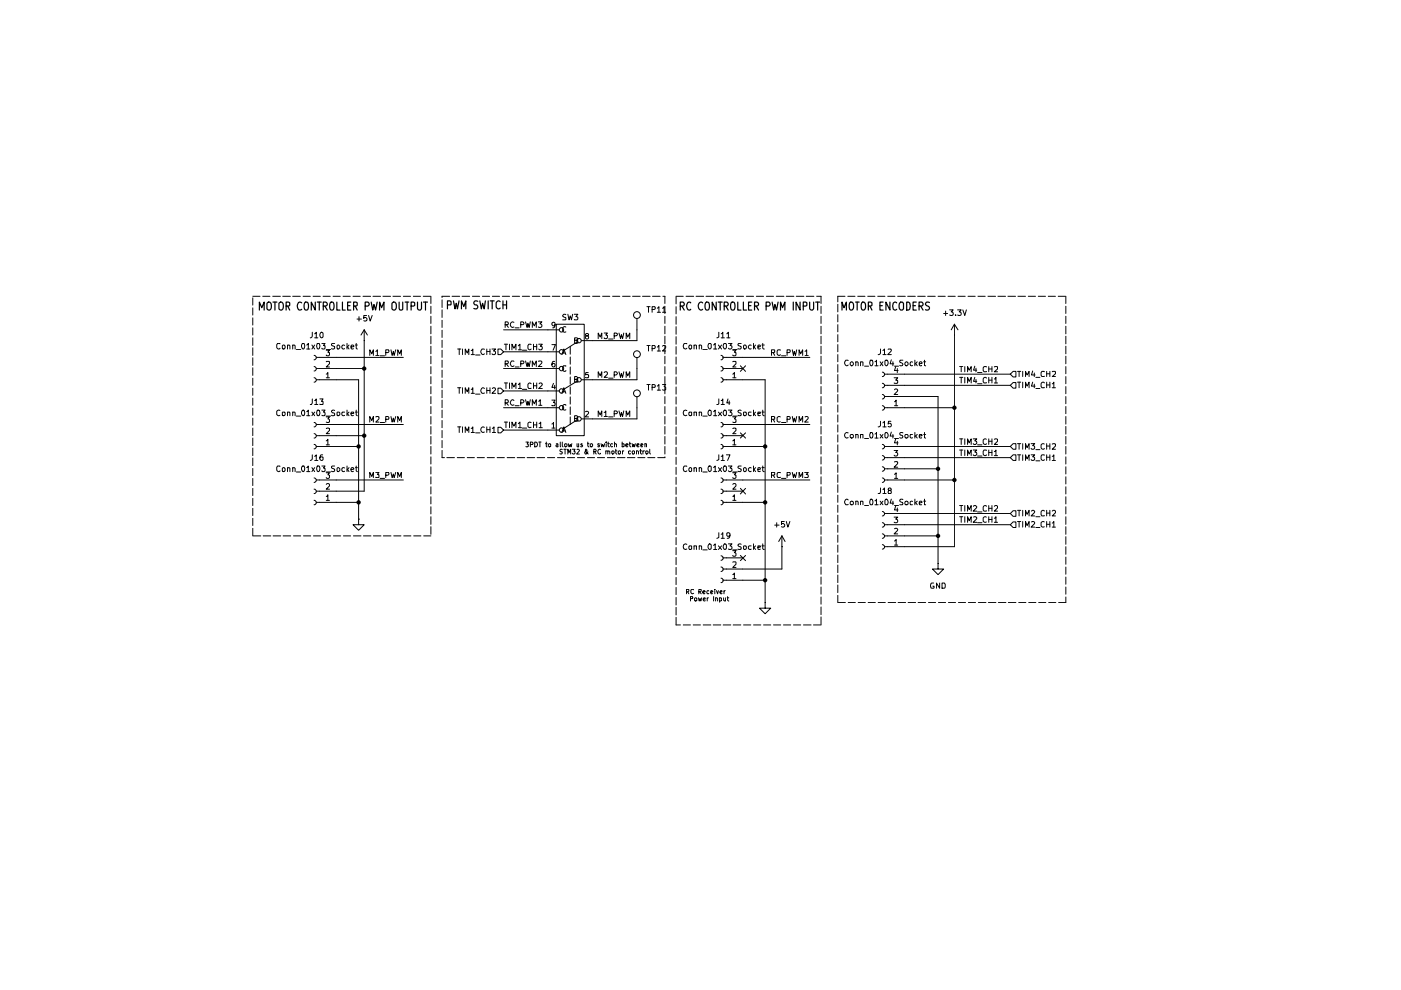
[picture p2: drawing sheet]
<svg xmlns="http://www.w3.org/2000/svg" width="297mm" height="210mm" viewBox="0 0 297 210" stroke-linecap="round" stroke-linejoin="round" font-family="sans-serif">
<path d="M126.8 88.3v-1.2l.5 .9 .3-.9v1.2M128.1 87.5l.3-.4v1.2M128.1 88.3h.7M129 88.4h1M130.2 87.7h.5l.2-.2-.1-.3-.6-.1v1.2M131.2 87.1l.4 1.2 .1-.8 .3 .8 .2-1.2M132.8 88.3v-1.2l.3 .9 .4-.9v1.2" fill="none" stroke="#000" stroke-width=".21"/>
<path d="M105.6 90.6h.6l.6 .6-.6 .6h-.6z" fill="#fff"/>
<g fill="none" stroke="#000" stroke-width=".21">
<path d="M107.1 68.8h.6v-.5l-.6-.1v1.2M107.4 68.8l.4 .6M109 68.3a.55 .55 0 0 0-.8 .5 .55 .55 0 0 0 .8 .5M109.2 69.5h.9M110.4 68.8h.5l.2-.1-.1-.4-.6-.1v1.2M111.4 68.2l.4 1.2 .1-.8 .3 .8 .2-1.2M112.9 69.4v-1.2l.4 .9 .4-.9v1.2M114.1 68.2h.8l-.4 .5 .4 .2-.1 .4h-.7M116.2 78.1h2.3M116.2 74.6h2.3M116.2 69.9h2.3M117 73.1h.8l-.5 1.2"/>
<path d="M117.6 76.6l-.4 .1a.7 .7 0 0 0 .2 1.1l.3-.2-.1-.5-.3-.1-.3 .3M117.7 68.8l-.4 .3-.3-.3 .1-.4 .3-.1 .3 .3-.2 .8-.3 .1M117.9 68.7h6v23.7h-6zM119.1 75.2l.4-1.2 .5 1.2M119.3 74.8h.5M120 77.6h-.5l-.2 .2 .1 .8 .2 .1 .4-.1M120 69.3a.45 .45 0 0 0-.7 .2v.7a.45 .45 0 0 0 .7 .2M120.9 73.5v1.6M120.9 75.7v1.5M120.9 77.8v1.5M120.9 79.9v1.5M121.8 72.1h.5l.2-.3-.2-.2h-.5v1.2h.5l.2-.2v-.3l-.2-.2"/>
<path d="M122.4 72.5l-3 1.9M123.3 72.2h2.3M124.4 71.2l-.3-.2a.35 .35 0 0 1 .4-.3 .35 .35 0 0 1 .3 .3l-.3 .2a.36 .36 0 0 0-.4 .4 .36 .36 0 0 0 .5 .3 .36 .36 0 0 0 .1-.6l-.2-.1M124.7 79h-.5l-.1 .5 .6-.1v.7l-.6-.1M135 67.6v2.3M135 75.8v2.3M97 90.5h.7M97.4 90.5v1.2M98 90.5v1.2M98.6 91.7v-1.2l.5 .9 .3-.9v1.2M99.9 90.8l.3-.3v1.2M99.9 91.7h.7"/>
<path d="M100.8 91.8h1M102.7 90.6a.55 .55 0 0 0-.8 .5 .55 .55 0 0 0 .8 .5M103.2 90.5v1.2M103.2 91.1h.7M103.9 90.5v1.2M104.4 90.8l.3-.3v1.2M104.4 91.7h.7M105.6 90.6h.6l.6 .6-.6 .6h-.6zM116.2 91.2h2.3M116.2 86.4h2.3M116.2 82.9h2.3M117 89.9l.3-.3v1.2"/>
<path d="M117 84.8h.7l-.4 .5h.3l.1 .2-.1 .5-.6-.1M117 90.8h.7M117.3 81.3l-.3 .8h.8M117.6 81.7v.8M119.1 91.7l.4-1.2 .5 1.2M119.1 83.4l.4-1.2 .5 1.2M119.3 91.4h.5M119.3 83.1h.5M120 85.9l-.2-.1-.4 .1-.1 .8a.45 .45 0 0 0 .7 .2M120.9 82v1.6M120.9 84.2v1.5M120.9 86.3v1.6"/>
<path d="M120.9 88.4v1.6M121.8 88.7h.5l.2-.2-.1-.3-.6-.1v1.2h.5l.2-.1v-.4l-.2-.1M121.8 80.4l.6-.1 .1-.2-.2-.3h-.5v1.2h.6l.1-.5-.2-.1M122.4 80.8l-3 1.8M122.4 89l-3 1.9M123.3 88.8h2.3M123.3 80.5h2.3M124.1 87.3l.4-.1 .3 .3-.8 .9h.8M135 84.1v2.3"/>
<circle cx="119" cy="69.9" r=".47"/>
<circle cx="119" cy="78.1" r=".47"/>
<circle cx="119" cy="74.6" r=".47"/>
<circle cx="122.8" cy="72.2" r=".47"/>
<circle cx="135" cy="75.1" r=".72"/>
<circle cx="135" cy="66.8" r=".72"/>
<circle cx="119" cy="86.4" r=".47"/>
<circle cx="119" cy="82.9" r=".47"/>
<circle cx="119" cy="91.2" r=".47"/>
<circle cx="122.8" cy="88.8" r=".47"/>
<circle cx="122.8" cy="80.5" r=".47"/>
<circle cx="135" cy="83.4" r=".72"/>
</g>
<path d="M105.6 82.3h.6l.6 .6-.6 .6h-.6z" fill="#fff"/>
<g fill="none" stroke="#000" stroke-width=".21">
<path d="M97 82.2h.7M97.4 82.2v1.2M98 82.2v1.2M98.6 83.4v-1.2l.5 .9 .3-.9v1.2M99.9 82.5h.2l.1-.3v1.2M99.9 83.4h.7M100.8 83.6h1M102.7 82.4l-.3-.2a.67 .67 0 0 0-.5 .5 .67 .67 0 0 0 .3 .7l.5-.1M103.2 82.2v1.2M103.2 82.8h.7M103.9 82.2v1.2M104.4 82.4l.4-.2 .3 .3-.8 .9h.8"/>
<path d="M105.6 82.3h.6l.6 .6-.6 .6h-.6z"/>
</g>
<path d="M105.6 74h.6l.6 .6-.6 .6h-.6z" fill="#fff"/>
<g fill="none" stroke="#000" stroke-width=".21">
<path d="M97 74h.7M97.4 74v1.2M98 74v1.2M98.6 75.2v-1.2l.5 .8 .3-.8v1.2M99.9 74.3l.3-.3v1.2M99.9 75.2h.7M100.8 75.3h1M102.7 74.1l-.5-.1a.67 .67 0 0 0-.3 .7 .67 .67 0 0 0 .5 .5l.3-.2M103.2 74v1.2M103.2 74.5h.7M103.9 74v1.2M104.3 74h.8l-.5 .4 .4 .1v.6l-.5 .1-.2-.2"/>
<path d="M105.6 74h.6l.6 .6-.6 .6h-.6zM106.9 73h.7M107.1 77.1l.6-.1v-.5h-.6v1.2M107.3 73v1.2M107.4 77.1l.4 .6M108 73v1.2M108.5 74.2v-1.2l.5 .8 .4-.8v1.2M109 76.6l-.5-.1a.67 .67 0 0 0-.3 .7 .67 .67 0 0 0 .5 .5l.3-.1M109.2 77.8h.9M109.9 73.3l.3-.3v1.2M109.9 74.2h.7M110.4 77.1l.6-.1 .1-.3-.2-.2h-.5v1.2"/>
<path d="M110.7 74.3h1M111.4 76.5l.4 1.2 .1-.8 .3 .8 .2-1.2M112.6 73.1l-.5-.1-.2 .2 .1 .8 .3 .2 .3-.2M112.9 77.7v-1.2l.4 .9 .4-.9v1.2M113.1 73v1.2M113.1 73.5h.7M113.8 73v1.2M114.2 73h.8l-.4 .4 .3 .1v.6l-.5 .1-.2-.2M114.2 76.6l.5-.1 .2 .4-.8 .8h.8M126.8 71.8v-1.2l.5 .9 .3-.9v1.2M128.1 70.6h.7l-.4 .4 .4 .1v.5l-.2 .2h-.3l-.2-.2M128.1 79l.2-.2h.3l.2 .2v.3l-.7 .7h.7"/>
<path d="M129 71.9h1M130.2 71.2l.6-.1 .1-.3-.7-.2v1.2M130.2 79.5h.4l.3-.4-.3-.3h-.4v1.2M131.2 70.6l.4 1.2 .1-.8 .3 .8 .2-1.2M131.2 78.8l.4 1.2 .1-.8 .3 .8 .2-1.2M132.8 71.8v-1.2l.3 .9 .4-.9v1.2M106.9 89.5h.7M106.9 81.2h.7M107.1 85.4l.6-.1v-.5h-.6v1.1M107.3 81.2v1.2M107.3 89.5v1.2M107.4 85.4l.4 .5"/>
<path d="M108 81.2v1.2M108 89.5v1.2M108.5 90.7v-1.2l.5 .8 .4-.8v1.2M108.5 82.4v-1.2l.5 .8 .4-.8v1.2M109 84.9l-.4-.1-.4 .5 .3 .6h.5M109.2 86h.9M109.9 89.8l.3-.3v1.2M109.9 81.5l.3-.3v1.2M109.9 90.7h.7M109.9 82.4h.7M110.4 85.4h.4l.3-.2-.3-.4h-.4v1.1M110.7 90.8h1"/>
<path d="M110.7 82.5h1M111.4 84.8l.4 1.1 .1-.8 .3 .8 .2-1.1M112.6 89.6l-.3-.1-.4 .2v.7l.4 .3 .3-.1M112.6 81.4l-.3-.2-.4 .3v.6l.2 .3 .5-.1M112.9 85.9v-1.1l.4 .8 .4-.8v1.1M113.1 81.2v1.2M113.1 89.5v1.2M113.1 90.1h.7M113.1 81.8h.7M113.8 81.2v1.2M113.8 89.5v1.2M114.2 85.1l.4-.3v1.1"/>
<path d="M114.2 85.9h.7M114.3 89.8l.3-.3v1.2M114.3 81.4l.4-.2 .3 .3-.8 .9h.8M114.3 90.7h.7M126.8 80v-1.2l.5 .9 .3-.9v1.2M129 80.2h1M132.8 80v-1.2l.3 .9 .4-.9v1.2M203.5 109.6h.6M203.5 107.2h.6M203.8 107.2v1.2M203.8 109.6v1.1M204.6 107.2v1.2"/>
<path d="M204.6 109.6v1.1M205.1 110.7v-1.1l.4 .8 .4-.8v1.1M205.1 108.4v-1.2l.4 .8 .4-.8v1.2M206.4 109.6h.4l.3 .3-.8 .8h.8M206.4 107.4l.4-.2 .3 .3-.8 .9h.8M207.3 110.8h.9M207.3 108.5h.9M209.1 109.6a.45 .45 0 0 0-.7 .2v.7a.45 .45 0 0 0 .7 .2M209.1 107.4l-.3-.2-.4 .3v.6l.2 .3 .5-.1M209.6 107.2v1.2M209.6 109.6v1.1M209.6 110.2h.7"/>
<path d="M209.6 107.8h.7M210.3 107.2v1.2M210.3 109.6v1.1M210.8 109.9l.4-.3v1.1M210.8 107.4l.2-.2h.3l.2 .2v.3l-.7 .7h.7M210.8 110.7h.7"/>
</g>
<path d="M214.8 110.7h.6v1.1h-.6l-.6-.5z" fill="#fff"/>
<g fill="none" stroke="#000" stroke-width=".21">
<path d="M203.5 93h.6M203.5 95.4h.6M203.8 93v1.2M203.8 95.4v1.2M204.6 93v1.2M204.6 95.4v1.2M205.1 94.2v-1.2l.4 .9 .4-.9v1.2M205.1 96.6v-1.2l.4 .9 .4-.9v1.2M206.3 93h.8l-.4 .5 .3 .1 .1 .4-.3 .2h-.3l-.2-.1M206.3 95.4h.8l-.4 .4 .3 .1 .1 .5-.3 .2h-.3l-.2-.2M207.3 94.3h.9M207.3 96.7h.9"/>
<path d="M209.1 93.1a.45 .45 0 0 0-.7 .2l.1 .8 .3 .1 .3-.1M209.1 95.5l-.5-.1-.2 .3 .1 .7 .3 .2 .3-.2M209.6 93v1.2M209.6 95.4v1.2M209.6 93.6h.7M209.6 95.9h.7M210.3 93v1.2M210.3 95.4v1.2M210.8 93.1h.7v.5l-.7 .6h.7M210.8 95.8l.4-.4v1.2M210.8 96.6h.7M187.1 108.5a.47 .47 0 0 1 .4 .4 .47 .47 0 0 1-.4 .5"/>
<path d="M187.1 110.8a.47 .47 0 0 1 .4 .5 .47 .47 0 0 1-.4 .5M187.1 113.2a.47 .47 0 0 1 .4 .5 .47 .47 0 0 1-.4 .4M187.1 115.5a.47 .47 0 0 1 .4 .5 .47 .47 0 0 1-.4 .4M187.5 108.9h4.3M187.5 111.3h4.3M187.5 113.6h4.3M187.5 115.9h4.3M189.6 109.6h.7l-.4 .5 .4 .2-.1 .4h-.6M189.7 114.7l.3-.3v1.2M189.7 112.1l.4-.1 .2 .4-.7 .8h.7M189.7 115.6h.6M189.9 107.3l-.2 .8h.7"/>
<path d="M190.2 107.7v.8M198.9 119.5v1.1h1.2l-1.2 1.2-1.2-1.2h1.2M198.9 119.5h.1M214.8 110.7h.6v1.1h-.6l-.6-.5zM215.7 110.6h.7M216.1 110.6v1.2M216.8 110.6v1.2M217.4 111.8v-1.2l.4 .8 .4-.8v1.2M218.7 110.7l.4-.1 .3 .3-.8 .9h.8M219.6 111.8h.9M221.4 110.7a.45 .45 0 0 0-.7 .1v.7a.45 .45 0 0 0 .7 .2M221.9 110.6v1.2"/>
<path d="M221.9 111.2h.7M222.6 110.6v1.2M223.1 110.9l.3-.3v1.2M223.1 111.8h.7"/>
</g>
<path d="M214.8 81.1h.6v1.2h-.6l-.6-.6z" fill="#fff"/>
<g fill="none" stroke="#000" stroke-width=".21">
<path d="M214.2 81.7l.6-.6h.6v1.2h-.6zM215.7 81h.7M216.1 81v1.2M216.8 81v1.2M217.4 82.2v-1.2l.4 .9 .4-.9v1.2M218.9 81l-.2 .9h.8M219.3 81.4v.8M219.6 82.4h.9M221.4 81.2l-.3-.2-.4 .4v.6l.2 .2 .5-.1M221.9 81v1.2M221.9 81.6h.7M222.6 81v1.2"/>
<path d="M223.1 81.4h.2l.1-.4v1.2M223.1 82.2h.7"/>
</g>
<path d="M214.8 108.3h.6v1.2h-.6l-.6-.6z" fill="#fff"/>
<path d="M214.8 108.3h.6v1.2h-.6l-.6-.6zM215.7 108.2h.7M216.1 108.2v1.2M216.8 108.2v1.2M217.4 109.4v-1.2l.4 .9 .4-.9v1.2M218.7 108.4l.4-.2 .3 .3-.8 .9h.8M219.6 109.6h.9M221.4 108.4l-.3-.2-.4 .3v.6l.2 .3 .5-.1M221.9 108.2v1.2M221.9 108.8h.7M222.6 108.2v1.2M223.1 108.4l.2-.2h.3l.2 .2v.3l-.7 .7h.7" fill="none" stroke="#000" stroke-width=".21"/>
<path d="M214.8 78.7h.6v1.2h-.6l-.6-.6z" fill="#fff"/>
<g fill="none" stroke="#000" stroke-width=".21">
<path d="M214.8 78.7h.6v1.2h-.6l-.6-.6zM215.7 78.7h.7M216.1 78.7v1.1M216.8 78.7v1.1M217.4 79.8v-1.1l.4 .8 .4-.8v1.1M218.9 78.7l-.2 .8h.8M219.3 79.1v.7M221.4 78.8l-.5-.1-.2 .3v.6l.2 .2h.5M221.9 78.7v1.1M221.9 79.2h.7M222.6 78.7v1.1M223.1 78.8h.7v.4l-.7 .6h.7"/>
<path d="M219.6 80h.9"/>
</g>
<path d="M214.8 96.4h.6v1.2h-.6l-.6-.6z" fill="#fff"/>
<g fill="none" stroke="#000" stroke-width=".21">
<path d="M214.8 96.4h.6v1.2h-.6l-.6-.6zM215.7 96.4h.7M216.1 96.4v1.2M216.8 96.4v1.2M217.4 97.6v-1.2l.4 .9 .4-.9v1.2M218.6 96.4h.8l-.5 .5 .5 .2-.1 .4-.5 .1-.2-.1M219.6 97.7h.9M221.4 96.5l-.5-.1-.2 .3 .1 .8 .3 .1 .3-.1M221.9 96.4v1.2M221.9 96.9h.7M222.6 96.4v1.2M223.1 96.8l.3-.4v1.2"/>
<path d="M223.1 97.6h.7"/>
</g>
<path d="M214.8 94.1h.6v1.1h-.6l-.6-.5z" fill="#fff"/>
<g fill="none" stroke="#000" stroke-width=".21">
<path d="M53.6 62.8h1.5M53.6 63.2v1.5M53.6 65.3v1.5M53.6 67.4v1.5M53.6 69.5v1.5M53.6 71.6v1.6M53.6 73.7v1.7M53.6 75.9v1.6M53.6 78v1.6M55.7 62.8h1.5M57.8 62.8h1.6M59.4 72.9l-.6-.1-.1 .3 .1 .7 .2 .2 .4-.2"/>
<path d="M59.9 73.3l.1-.1h.4v.7l-.4 .1-.1-.2zM59.9 62.8h1.7M61 73.3l.1-.1 .4 .1v.7M61 73.2v.8M62.1 73.3l.1-.1 .4 .1v.7M62.1 62.8h1.6M62.1 73.2v.8M62.8 74.1h1M64.1 72.8a.59 .59 0 0 1 .5 .4 .59 .59 0 0 1-.1 .6l-.2 .2a.71 .71 0 0 1-.2-1.2zM64.3 62.8h1.5M65 73.2l.4-.4v1.2M65 74h.7"/>
<path d="M66.1 73.2l.6 .8M66.2 70.4v.9l-.4 .3M66.4 62.8h1.5M66.6 75.3a.47 .47 0 0 1 .5 .5 .47 .47 0 0 1-.5 .5M66.6 77.7a.47 .47 0 0 1 .5 .5 .47 .47 0 0 1-.5 .5M66.7 70.8l.4-.4v1.2M66.7 73.2l-.6 .8M66.7 71.6h.7M67.1 75.8h18.4M67.1 78.1h10.1M67.2 72.9l.1-.1a.59 .59 0 0 1 .6 .4 .59 .59 0 0 1-.2 .6l-.1 .2-.4-.2zM68 70.5l.2-.1 .3 .3v.7l-.3 .2a.7 .7 0 0 1-.2-1.1z"/>
<path d="M68.2 72.8h.7l-.3 .4 .3 .1v.5l-.2 .2h-.3l-.2-.2M68.5 62.8h1.5M69.2 79.3l.3-.3v1.1M69.2 76.7h.6v.4l-.6 .7h.6M69.2 74.3h.6l-.3 .4 .3 .1v.5l-.1 .1h-.4l-.1-.1M69.2 74.1h.9M70.6 62.8h1.5M71 72.8h-.6l-.1 .2 .1 .3 .6 .2v.3l-.2 .2-.5-.1M71.6 73.2l.5 .2v.3l-.3 .3-.3-.2v-.5zM72.7 62.8h1.6M73.1 73.2h-.4l-.2 .2 .1 .5h.5M73.6 72.8v1.2"/>
<path d="M73.7 73.5l.3 .5M74 73.2l-.4 .5M74.4 73.6l.6-.1-.2-.3-.4 .1v.5l.2 .2 .3-.1M74.8 62.8h1.6M75.4 73.2h.4M75.5 72.8v1l.3 .2M75.7 67.6h.9M76.1 67.1v1M77 62.8h1.6M77.2 72.2h.1M77.2 69.9l-.7 1.1M77.2 69.9v34.2h-10.1"/>
<path d="M77.2 69.9l.7 1.1M77.7 66.9h-.6v.6l.5-.2 .2 .3-.1 .4h-.6M78.1 66.9l.4 1.2 .4-1.2M78.4 75.4v-1.2l.4 .8 .4-.8v1.2M79.1 62.8h1.6M79.7 74.5l.3-.3v1.2M79.7 75.4h.6M80.6 75.4h.9M81.2 62.8h1.6M81.8 74.8l.6-.1v-.5h-.6v1.2M82.9 74.2l.2 1.2 .3-.9 .2 .9 .3-1.2M83.3 62.8h1.6"/>
<path d="M84.3 75.4v-1.2l.5 .8 .3-.8v1.2M85.5 62.8h1.5M87.6 62.8h1.6M89.7 62.8h1.6M91.4 62.8v1.5M91.4 64.9v1.6M91.4 67.1v1.5M91.4 69.2v1.6M91.4 71.3v1.6M91.4 73.4v1.6M91.4 75.5v1.6M91.4 77.7v1.5"/>
<path d="M91.4 79.8v1.6M93.7 63.6v1.6M93.7 65.7v1.6M93.7 67.9v1.5M93.7 70v1.5M93.7 72.1v1.6M93.7 74.3v1.5M93.7 76.4v1.5M93.7 78.5v1.5M95.3 62.8h-1.6v.3M95.8 62.8h1.7M98 62.8h1.6"/>
<path d="M100.2 62.8h1.5M102.3 62.8h1.5M104.4 62.8h1.5M106.5 62.8h1.5M106.8 78.1h9.4M106.8 74.6h9.4M106.8 69.9h9.4M108.6 62.8h1.6M110.7 62.8h1.6M112.9 62.8h1.6M115 62.8h1.6M117.1 62.8h1.6"/>
<path d="M119.2 62.8h1.6M120 66.7l-.5-.1-.2 .3 .1 .2 .6 .3v.3l-.7 .1M120.4 66.6l.2 1.2 .3-.8 .3 .8 .2-1.2M121.4 62.8h1.5M121.8 66.6h.7l-.4 .5 .4 .2v.3l-.2 .2-.5-.1M123.5 62.8h1.6M125.6 62.8h1.6M127.8 62.8h1.5M129.9 62.8h1.5M132 62.8h1.6M134.1 62.8h1.6M135 78.1v2.4h-9.4"/>
<path d="M135 69.9v2.3h-9.4M136.2 62.8h1.6M137.2 65h.6M137.2 73.2h.6M137.5 65v1.2M137.5 73.2v1.2M138.3 65.6l.6-.1v-.5h-.6v1.2M138.3 73.9l.6-.1v-.5l-.6-.1v1.2M138.3 62.8h1.7M139.4 65.4l.3-.4v1.2M139.4 73.6l.3-.4v1.2M139.4 66.2h.6"/>
<path d="M139.4 74.4h.6M140.5 65.4l.3-.4v1.2M140.5 73.4l.1-.2h.4l.1 .2v.3l-.6 .7h.6M140.5 66.2h.6M140.5 62.8h.5v1.5M141 64.9v1.6M141 67.1v1.5M141 69.2v1.6M141 71.3v1.6M141 73.4v1.6M141 75.5v1.6M141 77.7v1.5"/>
<path d="M141 79.8v1.6M143.3 62.8h1.6M143.3 62.9v1.5M143.3 65v1.5M143.3 67.1v1.6M143.3 69.3v1.6M143.3 71.4v1.6M143.3 73.5v1.6M143.3 75.7v1.5M143.3 77.8v1.5M143.3 79.9v1.5M145.5 62.8h1.6"/>
<path d="M145.6 72.9l-.5-.1a.67 .67 0 0 0-.2 .7 .67 .67 0 0 0 .5 .5l.2-.2M146.1 73.2h.4l.1 .1v.5l-.1 .2-.5-.3zM147.2 73.3l.1-.1h.4v.8M147.2 73.2v.8M147.6 62.8h1.6M148.3 73.3l.1-.1 .4 .1v.7M148.3 73.2v.8M149 74.1h.9M149.7 62.8h1.6M150.3 72.8h.3l.2 .2v.7l-.3 .3a.71 .71 0 0 1-.2-1.2zM151.3 73.2l.3-.4v1.2M151.3 74h.7"/>
<path d="M151.8 62.8h1.6M152.3 73.2l.7 .8M152.4 70.4v1.1l-.4 .1M152.9 75.3a.47 .47 0 0 1 .4 .5 .47 .47 0 0 1-.4 .5M152.9 77.7a.47 .47 0 0 1 .4 .5 .47 .47 0 0 1-.4 .5M152.9 70.8l.3-.4v1.2M152.9 71.6h.7M153 73.2l-.7 .8M153.2 75.8h18.5M153.2 78.1h4.3M153.5 72.8h.3l.2 .2v.7l-.2 .3a.71 .71 0 0 1-.3-1.2zM154 62.8h1.5"/>
<path d="M154.1 70.8l.3-.4v1.2M154.1 71.6h.7M154.4 72.8h.8l-.4 .4 .3 .1 .1 .4-.3 .3h-.3l-.2-.2M155.4 79.3l.3-.3v1.1M155.4 76.7h.6v.4l-.6 .7h.6M155.4 74.3h.6l-.3 .4 .3 .1v.5l-.1 .1h-.4l-.1-.1M155.4 74.1h.9M156.1 62.8h1.5M157 77.6l1.1 1.1M157.1 72.8h-.5l-.1 .2 .1 .3 .5 .2v.3l-.1 .2-.5-.1M157.6 73.3l.2-.1h.4v.7l-.4 .1-.2-.2zM158.1 77.6l-1.1 1.1"/>
<path d="M158.2 62.8h1.6M159.3 73.2h-.4l-.2 .2v.3l.2 .3 .4-.1M159.8 72.8v1.2M159.9 73.5l.3 .5M160.2 73.2l-.4 .5M160.4 62.8h1.5M160.7 73.6l.5-.1v-.3h-.5v.7h.5M161.5 73.2h.6M161.7 72.8v1l.4 .2M162.5 62.8h1.5M163.6 74.8l.7-.1v-.4l-.7-.1v1.2M163.9 74.8l.4 .6"/>
<path d="M164.6 62.8h1.6M165.4 74.3l-.5-.1-.1 .2v.8l.3 .2 .3-.2M165.7 75.4h.9M166.7 62.8h1.6M166.9 74.8l.6-.1v-.5h-.6v1.2M168 74.2l.2 1.2 .2-.9 .3 .9 .2-1.2M168.8 62.8h1.6M169.4 75.4v-1.2l.4 .8 .4-.8v1.2M170.7 74.5l.3-.3v1.2M170.7 75.4h.7M170.9 62.8h1.7M173.1 62.8h1v1.5"/>
<path d="M174.1 64.9v1.6M174.1 67.1v1.5M174.1 69.2v1.6M174.1 71.3v1.6M174.1 73.4v1.6M174.1 75.5v1.6M174.1 77.7v1.5M174.1 79.8v1.6M177.6 64.5v1.6M177.6 66.7v1.5M177.6 68.8v1.6M177.6 71v1.5"/>
<path d="M177.6 73.1v1.5M177.6 75.2v1.5M177.6 77.3v1.6M177.6 79.4v1.6M179.2 62.8h-1.6v1.2M179.7 62.8h1.6M179.8 76.5l-.5-.1a.67 .67 0 0 0-.2 .6 .67 .67 0 0 0 .5 .6l.2-.2M180.3 77l.4-.3 .2 .3v.3l-.4 .3-.2-.3zM181.4 76.9l.2-.2 .3 .2v.7M181.4 76.7v.9M181.9 62.8h1.5M182.5 76.9l.1-.2 .4 .1v.8"/>
<path d="M182.5 76.7v.9M183.3 77.6h.8M184 62.8h1.5M184.5 76.5l.1-.1a.59 .59 0 0 1 .5 .3 .59 .59 0 0 1-.1 .7l-.2 .2-.3-.2zM185.5 76.7l.3-.3v1.2M185.5 77.6h.7M186.1 62.8h1.5M186.6 76.7l.6 .9M186.7 74v.8l-.2 .3-.3 .1M187.1 78.9a.47 .47 0 0 1 .4 .5 .47 .47 0 0 1-.4 .4M187.2 74.3l.3-.3v1.2M187.2 76.7l-.6 .9"/>
<path d="M187.2 75.2h.7M187.5 79.3h26.7M187.6 76.5l.2-.1a.6 .6 0 0 1 .6 .4 .6 .6 0 0 1-.3 .7l-.2 .1-.3-.3zM188.2 62.8h1.5M188.3 74.1l.6-.1 .1 .3-.8 .9h.8M189 76.3l-.3 .8h.8M189.3 76.7v.9M189.7 77.6h.8M189.9 77.7l-.2 .9h.7M190.2 78.1v.9M190.3 62.8h1.6M191.4 76.4h-.6v.5l.5 .1 .1 .3-.2 .3-.4-.1"/>
<path d="M191.9 77l.4-.3 .2 .3v.3l-.4 .3-.2-.3zM192.4 62.8h1.7M193.5 76.8l-.3-.1-.2 .3v.5h.5M194 76.4v1.2M194.1 77l.4 .6M194.5 76.7l-.5 .5M194.6 62.8h1.6M194.9 77.1l.6-.1-.2-.3-.4 .2v.5l.2 .2 .3-.1M195.8 76.7h.5M196 76.4v1.1l.3 .1M196.7 62.8h1.6M198.9 62.8h1.5"/>
<path d="M200.1 66.5h.8M200.5 66v.9M201 62.8h1.5M201.3 65.7h.8l-.4 .4 .4 .3-.1 .4h-.7M202.4 71h.1M202.4 68.7l-.7 1.2M202.4 68.7v47.2h-10.6M202.4 68.7l.7 1.2M202.6 66.8v.1M203 65.7h.8l-.4 .4 .3 .1v.6h-.7M203.1 62.8h1.5M203.5 77.7h.6"/>
<path d="M203.8 77.7v1.1M204.1 65.7l.5 1.2 .3-1.2M204.6 77.7v1.1M205.1 78.8v-1.1l.4 .8 .4-.8v1.1M205.2 62.8h1.6M206.7 77.6l-.3 .9h.7M206.9 78.1v.7M207.3 79h.9M207.3 62.8h1.6M209.1 77.8l-.5-.1-.2 .3v.6l.2 .2 .5-.1M209.5 62.8h1.6M209.6 77.7v1.1"/>
<path d="M209.6 78.2h.7M210.3 77.7v1.1M210.8 77.8h.7v.4l-.7 .6h.7M211.6 62.8h1.6M213.7 62.8h1.6M215.8 62.8h1.6M218 62.8h1.5M220.1 62.8h1.6M222.2 62.8h1.6M224.4 62.8h1.5M226 62.8v1.5M226 64.9v1.6"/>
<path d="M226 67.1v1.5M226 69.2v1.6M226 71.3v1.6M226 73.4v1.6M226 75.5v1.6M226 77.7v1.5M226 79.8v1.6M53.6 80.2v1.5M53.6 82.3v1.5M53.6 84.4v1.5M53.6 86.5v1.6M53.6 88.6v1.6"/>
<path d="M53.6 90.8v1.6M53.6 92.9v1.6M53.6 95v1.6M53.6 97.1v1.6M53.6 99.3v1.5M59.4 98.9l-.6-.1-.1 .3 .1 .7 .2 .2 .4-.2M59.4 87a.45 .45 0 0 0-.7 .2v.7a.45 .45 0 0 0 .7 .2M59.9 99.3l.1-.2 .4 .1v.7l-.4 .1-.1-.2zM59.9 87.5l.5-.1v.7h-.5zM61 99.3l.1-.2 .4 .2v.7M61 87.5l.4-.1 .1 .7M61 87.4v.7"/>
<path d="M61 99.1v.9M62.1 99.3l.1-.2 .4 .2v.7M62.1 87.5l.4-.1 .1 .7M62.1 87.4v.7M62.1 99.1v.9M62.8 88.2h1M64.1 98.8a.59 .59 0 0 1 .5 .4 .59 .59 0 0 1-.1 .6l-.2 .2a.71 .71 0 0 1-.2-1.2zM64.1 87h.2a.71 .71 0 0 1 0 1.1 .7 .7 0 0 1-.2-1.1zM65 99.1l.4-.3v1.2M65 87.3l.4-.3v1.1M65 100h.7M65 88.1h.7"/>
<path d="M66.1 99.1l.6 .9M66.1 87.4l.6 .7M66.2 96.4v.9l-.4 .3M66.2 84.6v.8l-.2 .4h-.2M66.6 80.1a.47 .47 0 0 1 .5 .5 .47 .47 0 0 1-.5 .4M66.6 89.6a.47 .47 0 0 1 .5 .4 .47 .47 0 0 1-.5 .5M66.6 91.9a.47 .47 0 0 1 .5 .5 .47 .47 0 0 1-.5 .5M66.6 94.2a.47 .47 0 0 1 .5 .5 .47 .47 0 0 1-.5 .5M66.7 96.8l.4-.4v1.2M66.7 84.9l.4-.3v1.2M66.7 99.1l-.6 .9M66.7 87.4l-.6 .7"/>
<path d="M66.7 97.6h.7M66.7 85.8h.7M67.1 94.7h8.9M67.1 80.5h8.9v29.6M67.1 90h18.4M67.1 92.4h10.1M67.2 98.9l.1-.1a.59 .59 0 0 1 .6 .4 .59 .59 0 0 1-.2 .6l-.1 .2-.4-.2zM67.2 87h.4a.78 .78 0 0 1 0 1.1h-.4zM67.8 84.6h.7l-.3 .5 .3 .1v.5h-.7M68.2 98.8h.7l-.3 .4 .3 .1v.5l-.2 .2h-.3l-.2-.2M68.2 87h.7l-.3 .4 .3 .1v.6h-.7M68.4 96.4l-.4 .1a.82 .82 0 0 0 .1 1.1l.4-.1v-.6h-.4l-.3 .2"/>
<path d="M69.2 93.5l.3-.4v1.2M69.2 90.8h.6v.5l-.6 .6h.6M69.2 88.4h.6l-.3 .4 .3 .2v.5h-.6M69.2 80.1h.6M69.2 94.3h.6M69.2 88.2h.9M71 98.8h-.6l-.1 .2 .1 .3 .6 .2v.3l-.2 .2-.5-.1M71 87h-.5l-.2 .2 .2 .3 .5 .2v.4h-.7M71.5 99.3l.3-.2 .3 .3v.3l-.3 .3-.3-.2zM71.5 87.5l.4-.1 .2 .1-.1 .6h-.5zM73.1 99.2l-.4-.1-.2 .3 .1 .5h.5M73.1 87.4h-.5l-.1 .5a.36 .36 0 0 0 .6 .2"/>
<path d="M73.6 87v1.1M73.6 98.8v1.2M73.7 99.5l.3 .5M73.7 87.7l.3 .4M74 99.1l-.4 .6M74 87.4l-.4 .4M74.4 99.6l.6-.1-.2-.4-.4 .2v.5l.2 .2 .3-.1M74.4 87.7l.6-.1-.1-.2h-.4l-.1 .1v.5l.2 .1h.3M75.4 99.1h.4M75.4 87.4h.4M75.5 98.8v1l.3 .2M75.5 87v1l.3 .1"/>
<path d="M78.4 89.5v-1.2l.4 .9 .4-.9v1.2M79.7 88.4h.6v.4l-.6 .7h.6M80.6 89.6h.9M81.8 88.9h.6v-.5l-.6-.1v1.2M82.9 88.3l.2 1.2 .3-.9 .2 .9 .3-1.2M84.3 89.5v-1.2l.5 .9 .3-.9v1.2M91.4 82v1.5M91.4 84.1v1.5M91.4 86.2v1.5M91.4 88.3v1.6M91.4 90.4v1.6M91.4 92.5v1.6"/>
<path d="M91.4 94.7v1.6M91.4 96.9v1.5M91.4 99v1.5M93.7 95.5v1.5h.5M93.7 80.6v1.6M93.7 82.7v1.6M93.7 84.8v1.6M93.7 87v1.6M93.7 89.2v1.5M93.7 91.3v1.5M93.7 93.4v1.5M94.7 97h1.7"/>
<path d="M96.9 97h1.6M99.1 97h1.5M101.2 97h1.5M103.3 97h1.5M105.4 97h1.5M106.8 86.4h9.4M106.8 91.2h9.4M106.8 82.9h9.4M107.5 97h1.6M109.6 97h1.7M111.5 93.7h.5l-.2 .4 .2 .1v.5h-.5M111.8 97h1.6"/>
<path d="M112.4 94.2h.5v-.4l-.5-.1v1M113.4 93.7a.52 .52 0 0 1 .6 .5 .52 .52 0 0 1-.6 .5zM113.9 97h1.6M114.2 93.7h.5M114.5 93.7v1M115.7 94.1h.3M115.8 93.7v1h.2M116.1 97h1.5M116.2 94.2l.3-.1h.3v.6h-.5zM117.9 94.1h.4v.6M118.2 97h1.5M118.3 94.3l-.4 .2 .1 .2h.3"/>
<path d="M118.8 93.7l.1 1M119.2 93.7v.9l.2 .1M119.2 95.3l-.3-.1-.2 .3 .2 .3h.3v.3l-.2 .2-.3-.1M119.5 95.2h.6M119.7 94.1h.3l.2 .1-.1 .5h-.4zM119.8 95.2v1.1M120.3 97h1.5M120.4 96.3v-1.1l.2 .7 .4-.7v1.1M120.5 94.1l.1 .6 .3-.5 .2 .5 .1-.6M121.3 95.2h.6l-.2 .5 .2 .1v.3l-.1 .2-.5-.2M122.3 94.1v.6h.4M122.3 95.3l.4-.1 .2 .4-.6 .7h.6"/>
<path d="M122.4 97h1.6M122.7 94.1v.6M123.4 94.1h-.1l-.2 .1 .4 .4-.1 .1h-.3M124.5 94.1h.4M124.5 97h1.6M124.6 93.7v.9l.3 .1M124.6 95.8l-.3 .5-.3-.3v-.2l.5-.3-.2-.3-.2 .1v.4l.6 .6M125.9 95.8h.4l.1-.3-.2-.3h-.3v1.1M126.1 95.8l.3 .5M126.7 97h1.5M127.1 94.1h-.4l.1 .3h.3l-.1 .3h-.3M127.3 95.3a.45 .45 0 0 0-.6 .5 .45 .45 0 0 0 .6 .4v-.1"/>
<path d="M127.4 94.1l.2 .6 .2-.5 .2 .5 .2-.6M128.4 95.7h.5v.6M128.4 95.6v.7M128.5 93.7v.1M128.5 94.1v.6M128.8 97h1.6M128.9 95.8l.1-.2 .3 .2v.5M128.9 94.1h.3M128.9 93.7v.9l.3 .1M129.7 95.7l.3-.1 .2 .2-.1 .4-.2 .1-.2-.2zM129.9 94.1h-.3l-.1 .1v.5h.4M130.3 94.1h.3l.1 .1v.5"/>
<path d="M130.3 93.7v1M130.5 95.6h.3M130.6 95.2v.9l.2 .2M130.9 97h1.6M131.1 95.8l.1-.2 .4 .1v.4l-.2 .2-.3-.1zM131.9 94.1h.4v.6h-.4M131.9 93.7v1M132 95.6v.7M132.2 95.6l-.2 .2M132.7 94.4l.5-.1-.2-.2-.3 .1v.4l.1 .1h.3M133 97h1.6M133.4 94.1h.4"/>
<path d="M133.5 93.7v.9l.3 .1M133.7 95.7h-.4v.4l.1 .2 .3-.1M134 94.1l.2 .6 .2-.5 .1 .5 .2-.6M134 95.8l.2-.2 .3 .1v.4l-.1 .2-.3-.1zM135 95.7l.2-.1 .2 .2v.5M135 95.6v.7M135 94.4l.5-.1-.1-.2h-.4v.6h.5M135 86.4v2.4h-9.4M135.2 97h1.5M135.6 95.6h.5M135.8 95.2v.9l.3 .2M135.9 94.4l.4-.1-.2-.2h-.2v.6h.3"/>
<path d="M136.3 95.6v.7M136.7 95.6l-.4 .2M136.7 94.1h.4v.6M136.7 94.1v.6M136.9 95.7l.3-.1 .2 .2-.1 .4-.2 .1-.2-.2zM137.2 81.5h.6M137.3 97h1.6M137.5 81.5v1.2M137.8 95.2v.9l.1 .2M138.3 82.1h.6v-.5l-.6-.1v1.2M139.4 81.9l.3-.4v1.2M139.4 82.7h.6"/>
<path d="M140.5 81.5h.6l-.3 .5 .3 .1v.5h-.6M141 96.9v.1h-1.6M141 82v1.5M141 84.1v1.5M141 86.2v1.5M141 88.3v1.6M141 90.4v1.6M141 92.5v1.6M141 94.7v1.6M143.3 82v1.6M143.3 84.2v1.5M143.3 86.3v1.6"/>
<path d="M143.3 88.4v1.6M143.3 90.5v1.6M143.3 92.6v1.6M143.3 94.8v1.6M143.3 96.9v1.6M143.3 99.1v1.5M145.6 98.9l-.5-.1a.67 .67 0 0 0-.2 .7 .67 .67 0 0 0 .5 .5l.2-.2M145.6 87h-.2a.6 .6 0 0 0-.5 .5 .6 .6 0 0 0 .5 .6h.2M146.1 99.2l.4-.1 .1 .2v.5l-.1 .2-.5-.3zM146.1 87.4l.5 .1v.6h-.5zM147.2 99.3l.1-.2 .4 .1v.8M147.2 87.5l.5-.1v.7"/>
<path d="M147.2 87.4v.7M147.2 99.1v.9M148.3 99.3l.1-.2 .4 .2v.7M148.3 87.5l.4-.1 .1 .7M148.3 87.4v.7M148.3 99.1v.9M149 88.2h.9M150.3 98.8h.3l.2 .2v.7l-.3 .3a.71 .71 0 0 1-.2-1.2zM150.3 87h.2l.3 .2v.7l-.3 .2a.7 .7 0 0 1-.2-1.1zM151.3 99.1l.3-.3v1.2M151.3 87.3l.3-.3v1.1M151.3 100h.7"/>
<path d="M151.3 88.1h.7M152.3 99.1l.7 .9M152.3 87.4l.7 .7M152.4 96.4v1.1l-.4 .1M152.4 84.6v1l-.4 .2M152.9 89.6a.47 .47 0 0 1 .4 .4 .47 .47 0 0 1-.4 .5M152.9 91.9a.47 .47 0 0 1 .4 .5 .47 .47 0 0 1-.4 .5M152.9 94.2a.47 .47 0 0 1 .4 .5 .47 .47 0 0 1-.4 .5M152.9 80.1a.47 .47 0 0 1 .4 .5 .47 .47 0 0 1-.4 .4M152.9 96.8l.3-.4v1.2M152.9 84.9h.2l.1-.3v1.2M152.9 97.6h.7"/>
<path d="M152.9 85.8h.7M153 99.1l-.7 .9M153 87.4l-.7 .7M153.2 94.7h9M153.2 80.5h9v47.3M153.2 90h18.5M153.2 92.4h4.3M153.5 98.8h.3l.2 .2v.7l-.2 .3a.71 .71 0 0 1-.3-1.2zM153.5 87h.3l.2 .2v.7l-.3 .2a.7 .7 0 0 1-.2-1.1zM154 96.4h.8l-.5 1.2M154.3 84.6l-.2 .8h.7M154.4 98.8h.8l-.4 .4 .3 .1 .1 .4-.3 .3h-.3l-.2-.2"/>
<path d="M154.4 87h.8l-.4 .4 .4 .2-.1 .5h-.7M154.6 85v.8M155.4 93.5l.3-.4v1.2M155.4 90.8h.6v.5l-.6 .6h.6M155.4 88.4h.6l-.3 .4 .3 .2v.5h-.6M155.4 80.1h.6M155.4 94.3h.6M155.4 88.2h.9M157 91.8l1.1 1.1M157.1 98.8h-.5l-.1 .2 .1 .3 .5 .2v.3l-.1 .2-.5-.1M157.1 87h-.4l-.2 .2 .2 .3 .4 .2v.4h-.6M157.6 99.3l.2-.2 .4 .1v.7l-.4 .1-.2-.2z"/>
<path d="M157.7 87.4h.5v.1v.4l-.2 .2h-.4zM158.1 91.8l-1.1 1.1M159.3 99.2l-.4-.1-.2 .3v.3l.2 .3 .4-.1M159.3 87.4h-.5l-.1 .1v.6h.6M159.8 87v1.1M159.8 98.8v1.2M159.9 99.5l.3 .5M159.9 87.7l.3 .4M160.2 99.1l-.4 .6M160.2 87.4l-.4 .4M160.7 99.6l.5-.1v-.3h-.5v.7h.5M160.7 87.7l.5-.1v-.2h-.5v.7h.5"/>
<path d="M161.5 99.1h.6M161.5 87.4h.6M161.7 98.8v1l.4 .2M161.7 87v1l.4 .1M163.6 88.9h.6l.1-.5-.7-.1v1.2M163.9 88.9l.4 .6M165.4 88.4a.45 .45 0 0 0-.6 .2v.6a.45 .45 0 0 0 .6 .2M165.7 89.6h.9M166.9 88.9h.6v-.5l-.6-.1v1.2M168 88.3l.2 1.2 .2-.9 .3 .9 .2-1.2M169.4 89.5v-1.2l.4 .9 .4-.9v1.2M170.7 88.4l.4-.1 .3 .3-.8 .9h.8"/>
<path d="M174.1 82v1.5M174.1 84.1v1.5M174.1 86.2v1.5M174.1 88.3v1.6M174.1 90.4v1.6M174.1 92.5v1.6M174.1 94.7v1.6M174.1 96.9v1.5M174.1 99v1.5M177.6 81.5v1.6M177.6 83.7v1.6M177.6 85.9v1.5"/>
<path d="M177.6 88v1.5M177.6 90.1v1.5M177.6 92.2v1.5M177.6 94.3v1.5M177.6 96.4v1.6M177.6 98.6v1.6M179.8 91.8a.55 .55 0 0 0-.7 .5 .55 .55 0 0 0 .7 .5M180.3 92.3l.1-.2h.4l.1 .2-.1 .5h-.5zM181.4 92.2l.5-.1v.8M181.4 92.1v.8M182.5 92.2l.5-.1v.8M182.5 92.1v.8"/>
<path d="M183.3 93h.8M184.5 91.8l.3-.1a.78 .78 0 0 1 0 1.2l-.3-.1zM185.5 92l.3-.3v1.2M185.5 92.9h.7M186.6 92.1l.6 .8M186.7 89.3v.9l-.2 .2-.3 .1M187.1 94.2a.47 .47 0 0 1 .4 .5 .47 .47 0 0 1-.4 .5M187.1 96.6a.47 .47 0 0 1 .4 .5 .47 .47 0 0 1-.4 .4M187.1 99a.47 .47 0 0 1 .4 .4 .47 .47 0 0 1-.4 .5M187.1 81.3a.47 .47 0 0 1 .4 .4 .47 .47 0 0 1-.4 .5M187.1 83.6a.47 .47 0 0 1 .4 .5 .47 .47 0 0 1-.4 .5M187.1 86a.47 .47 0 0 1 .4 .5 .47 .47 0 0 1-.4 .5"/>
<path d="M187.2 89.7l.3-.4v1.2M187.2 92.1l-.6 .8M187.2 90.5h.7M187.5 94.7h26.7M187.5 97h26.7M187.5 99.4h11.4M187.5 81.7h26.7M187.5 84.1h11.4v35.4M187.5 86.4h14.9M187.7 91.8l.3-.1a.64 .64 0 0 1 .3 .6 .64 .64 0 0 1-.4 .6l-.3-.3zM188.9 89.3h-.5l-.1 .6 .2-.2 .4 .1v.6h-.6M189 91.6l-.3 .9h.8"/>
<path d="M189.3 92.1v.8M189.6 95.5h.7l-.4 .4 .4 .3-.1 .4-.5 .1-.1-.2M189.6 80.1h.7l-.4 .5h.3l.1 .2-.1 .5-.6-.1M189.7 98l.5-.1 .1 .3-.7 .9h.7M189.7 85.2l.3-.4v1.2M189.7 82.6l.4-.1 .2 .3-.7 .9h.7M189.7 86h.6M189.7 93h.8M189.9 93l-.2 .9h.7M190.2 93.6v.7M191.4 91.8h-.6v.4l.5 .2 .1 .2-.2 .3-.4-.1M191.9 92.3l.1-.2h.4l.1 .2-.1 .5h-.5z"/>
<path d="M193.5 92.1h-.5v.2v.5h.5M194 91.7v1.2M194.1 92.5l.4 .4M194.5 92.1l-.5 .4M194.9 92.5l.6-.1-.1-.3h-.4l-.1 .2v.4l.2 .2 .3-.1M195.8 92.1h.5M196 91.7v1.1l.3 .1M203.5 80h.6M203.8 80v1.2M204.6 80v1.2M205.1 81.2v-1.2l.4 .9 .4-.9v1.2M206.7 80l-.3 .9h.7"/>
<path d="M206.9 80.4v.8M207.3 81.4h.9M209.1 80.2l-.3-.2-.4 .3v.6l.2 .3 .5-.1M209.6 80v1.2M209.6 80.6h.7M210.3 80v1.2M210.8 80.3h.2l.2-.3v1.2M210.8 81.2h.7M214.8 94.1h.6v1.1h-.6l-.6-.5zM215.7 94.1h.7M216.1 94.1v1.1M216.8 94.1v1.1"/>
<path d="M217.4 95.2v-1.1l.4 .8 .4-.8v1.1M218.6 94.1h.8l-.5 .4 .5 .2-.1 .5h-.5l-.2-.1M219.6 95.3h.9M221.4 94.1a.45 .45 0 0 0-.7 .2l.1 .8 .3 .1 .3-.1M221.9 94.1v1.1M221.9 94.6h.7M222.6 94.1v1.1M223.1 94.1h.7v.5l-.7 .6h.7M226 82v1.5M226 84.1v1.5M226 86.2v1.5M226 88.3v1.6"/>
<path d="M226 90.4v1.6M226 92.5v1.6M226 94.7v1.6M226 96.9v1.5M226 99v1.5M53.6 101.4v1.6M53.6 103.5v1.6M53.6 105.7v1.5M53.6 107.8v1.5M53.6 109.9v1.5M53.6 112v1.6M53.7 113.6h1.6"/>
<path d="M55.8 113.6h1.6M57.9 113.6h1.6M60 113.6h1.6M62.2 113.6h1.6M62.8 100.1h1M64.3 113.6h1.6M66.5 113.6h1.5M66.6 101.3a.47 .47 0 0 1 .5 .5 .47 .47 0 0 1-.5 .5M66.6 103.7a.47 .47 0 0 1 .5 .5 .47 .47 0 0 1-.5 .5M66.6 106.1a.47 .47 0 0 1 .5 .5 .47 .47 0 0 1-.5 .4M67.1 101.8h18.4M67.1 106.5h8.9"/>
<path d="M68.6 113.6h1.5M69.2 105.2h.1l.2-.3v1.2M69.2 102.7l.1-.2h.4l.1 .2v.3l-.6 .7h.6M69.2 100.2h.6l-.3 .5 .3 .1v.5l-.1 .1h-.4l-.1-.1M69.2 106.1h.6M69.2 100.1h.9M70.7 113.6h1.5M72.8 113.6h1.5M74.9 113.6h1.6M76 110.1v1.2h1.2l-1.2 1.1-1.2-1.1h1.2M76 110.1h.1M77 113.6h1.7"/>
<path d="M78.4 101.3v-1.1l.4 .8 .4-.8v1.1M79.2 113.6h1.6M79.7 100.2h.6l-.3 .4 .3 .1v.5h-.6M80.6 101.4h.9M81.3 113.6h1.6M81.8 100.8l.6-.1v-.5h-.6v1.1M82.9 100.2l.2 1.1 .3-.8 .2 .8 .3-1.1M83.5 113.6h1.5M84.3 101.3v-1.1l.5 .8 .3-.8v1.1M85.6 113.6h1.5M87.7 113.6h1.5M89.8 113.6h1.6"/>
<path d="M91.4 101.1v1.5M91.4 103.2v1.5M91.4 105.3v1.5M91.4 107.4v1.6M91.4 109.6v1.6M91.4 111.7v1.6M143.3 101.2v1.5M143.3 103.3v1.5M143.3 105.4v1.5M143.3 107.5v1.6M143.3 109.6v1.7M143.3 111.8v1.6"/>
<path d="M143.3 114v1.5M143.3 116.1v1.5M143.3 118.2v1.5M145.6 115.4l-.2-.1a.6 .6 0 0 0-.5 .6 .6 .6 0 0 0 .5 .6l.2-.1M146.1 115.7l.5 .1v.6h-.5zM147.2 115.8l.5-.1v.8M147.2 115.7v.8M148.3 115.8l.4-.1 .1 .8M148.3 115.7v.8M149 100.1h.9M149 116.6h.9M150.3 115.4l.2-.1 .3 .3v.6l-.3 .3a.7 .7 0 0 1-.2-1.1z"/>
<path d="M151.3 115.7l.3-.4v1.2M151.3 116.5h.7M152.3 115.7l.7 .8M152.4 112.9v1.1l-.4 .1M152.9 117.8a.47 .47 0 0 1 .4 .5 .47 .47 0 0 1-.4 .5M152.9 101.3a.47 .47 0 0 1 .4 .5 .47 .47 0 0 1-.4 .5M152.9 103.7a.47 .47 0 0 1 .4 .5 .47 .47 0 0 1-.4 .5M152.9 106.1a.47 .47 0 0 1 .4 .5 .47 .47 0 0 1-.4 .4M152.9 113.3l.3-.4v1.2M152.9 114.1h.7M153 115.7l-.7 .8M153.2 101.8h18.5"/>
<path d="M153.2 104.1h4.3M153.2 106.5h9M153.2 118.3h4.3M153.5 115.4l.3-.1 .2 .3v.6l-.3 .3a.7 .7 0 0 1-.2-1.1zM154.4 115.3h.8l-.4 .4 .4 .3-.1 .4h-.7M154.8 113.5l-.3 .2-.4-.2v-.5l.4-.1a.73 .73 0 0 1-.1 1.2h-.2M155.4 119.2h.6v.4l-.6 .7h.6M155.4 116.8h.6l-.3 .4 .3 .1v.5l-.1 .1h-.4l-.1-.1M155.4 105.2h.1l.2-.3v1.2M155.4 102.7l.1-.2h.4l.1 .2v.3l-.6 .7h.6M155.4 100.2h.6l-.3 .5 .3 .1v.5l-.1 .1h-.4l-.1-.1M155.4 106.1h.6"/>
<path d="M155.4 100.1h.9M155.4 116.6h.9M157 103.5l1.1 1.2M157 117.8l1.1 1.1M157.1 115.4l-.4-.1-.2 .3 .2 .3 .4 .2v.3h-.6M157.7 115.7h.5v.2v.3l-.2 .3-.4-.1zM158.1 103.5l-1.1 1.2M158.1 117.8l-1.1 1.1M159.3 115.7h-.5l-.1 .2v.5h.6M159.8 115.3v1.2M159.9 116.1l.3 .4M160.2 115.7l-.4 .5"/>
<path d="M160.7 116.1l.5-.1v-.3h-.5v.7h.5M161.5 115.7h.6M161.7 115.3v1l.4 .2M163.6 100.8l.7-.1v-.5h-.7v1.1M163.9 100.8l.4 .5M164.3 111.3h.9M164.7 110.8v1M165.4 100.2h-.5l-.1 .2v.6l.1 .3 .5-.1M165.7 101.4h.9M165.8 115.9h.1M165.8 113.6v7h-12.6M165.8 113.6l-.7 1.2"/>
<path d="M165.8 113.6l.7 1.2M166.3 110.6h-.6v.6l.4-.2 .3 .3-.1 .4h-.6M166.7 110.6l.3 1.2 .5-1.2M166.9 100.8l.6-.1v-.5h-.6v1.1M168 100.2l.2 1.1 .2-.8 .3 .8 .2-1.1M169.4 101.3v-1.1l.4 .8 .4-.8v1.1M170.6 100.2h.8l-.5 .4 .4 .1v.6l-.7-.1M174.1 101.1v1.5M174.1 103.2v1.5M174.1 105.3v1.5M174.1 107.4v1.6M174.1 109.6v1.6"/>
<path d="M174.1 111.7v1.6M174.1 113.8v1.6M174.1 115.9v1.6M174.1 118.1v1.5M177.6 100.7v1.6M177.6 102.8v1.6M177.6 105v1.5M177.6 107.1v1.5M177.6 109.2v1.5M177.6 111.3v1.6M177.6 113.5v1.5M177.6 115.6v1.5"/>
<path d="M177.6 117.7v1.6M177.6 119.8v1.6M179.8 106l-.2-.2a.67 .67 0 0 0-.5 .5 .67 .67 0 0 0 .2 .7l.5-.1M180.3 106.3h.5l.1 .5-.1 .2h-.4l-.1-.2zM181.4 106.3h.4l.1 .1v.6M181.4 106.3v.7M182.5 106.3h.5v.7M182.5 106.3v.7M183.3 107.2h.8M184.7 105.8a.75 .75 0 0 1 .2 1.2h-.3l-.2-.4 .1-.6zM185.5 106.2h.2l.1-.4v1.2M185.5 107h.7"/>
<path d="M186.6 106.3l.6 .7M186.7 103.5v.8l-.2 .3h-.3M187.1 101.3a.47 .47 0 0 1 .4 .5 .47 .47 0 0 1-.4 .5M187.2 103.8l.3-.3v1.1M187.2 106.3l-.6 .7M187.2 104.6h.7M187.5 101.8h14.9M187.9 105.8a.71 .71 0 0 1 .2 1.2h-.3l-.2-.2v-.7zM188.6 104h-.2a.31 .31 0 0 1 .1-.5 .31 .31 0 0 1 .4 .1v.4l-.5 .1v.5h.5l.1-.4-.3-.2M189 105.8l-.3 .9h.8M189.3 106.3v.7M189.7 100.6l.3-.4v1.2"/>
<path d="M189.7 101.4h.6M189.7 107.2h.8M191.4 105.9h-.6v.4l.5 .2 .1 .3-.1 .2h-.5M191.8 113.6h7.1M191.8 108.9h22.4M191.8 111.3h22.4M191.9 106.3h.5l.1 .5-.1 .2h-.4l-.1-.2zM193.5 106.3h-.3l-.2 .2v.5h.5M194 105.8v1.2M194.1 106.6l.4 .4M194.5 106.3l-.5 .4M194.9 106.7l.6-.2-.2-.2-.4 .1v.4l.1 .2h.4"/>
<path d="M195.8 106.3h.5M196 105.8v1.2h.3M226 101.1v1.5M226 103.2v1.5M226 105.3v1.5M226 107.4v1.6M226 109.6v1.6M226 111.7v1.6M226 113.8v1.6M226 115.9v1.6M226 118.1v1.5M143.3 130.9v1.6h1"/>
<path d="M143.3 120.3v1.5M143.3 122.4v1.6M143.3 124.5v1.6M143.3 126.7v1.6M143.3 128.8v1.6M144.9 132.5h1.5M145.5 125.5h.4l.1-.4-.5-.1v.9M145.8 125.5l.2 .4M146.4 126.9h.4v-.4h-.4v.9M147 132.5h1.5M147.1 125.1l-.5-.1-.1 .1v.5l.2 .3 .4-.1M147.4 126.7l.3 .1v.5l-.1 .1-.4-.1v-.4z"/>
<path d="M148.1 126.7l.2 .7 .1-.5 .2 .5 .2-.7M148.2 125.5h.3l.2-.2-.1-.3h-.4v.9M148.3 125.5l.4 .4M149 125.6l.5-.1-.1-.3-.4 .2v.3l.2 .2 .2-.1M149.1 127.1l.4-.1-.1-.3-.3 .2v.4l.2 .1 .2-.1M149.1 132.5h1.6M149.9 126.7v.7M150.2 126.7l-.3 .2M150.3 125.3l-.3-.1-.1 .3 .1 .4 .3-.1M150.7 125.6l.4-.1-.1-.3-.3 .1v.5h.3M151.2 132.5h1.6M151.3 126.5v.9"/>
<path d="M151.6 125v.1M151.6 125.2v.7M151.7 126.8l.3-.1 .1 .2v.5M151.7 126.7v.7M151.9 125.2l.2 .7 .2-.7M152.6 126.8h.4v.5h-.4M152.6 126.7v1M152.7 125.6l.4-.1-.1-.3-.3 .2v.3l.1 .2 .3-.1M152.9 120.2a.47 .47 0 0 1 .4 .5 .47 .47 0 0 1-.4 .5M152.9 122.6a.47 .47 0 0 1 .4 .5 .47 .47 0 0 1-.4 .4M153.2 123h9M153.3 132.5h1.6"/>
<path d="M153.4 126.7v.6l.2 .1 .2-.1M153.5 125.2v.7M153.8 125.2l-.3 .3M153.8 126.7v.7M154.2 126.7h.3M154.3 126.5v.8l.2 .1M155.4 121.8l.3-.3v1.2M155.4 122.7h.6M155.4 132.5h1.7M157.6 132.5h1.6M159.8 132.5h1.5M161.9 132.5h1.5"/>
<path d="M162.2 127.8v1.1h1.2l-1.2 1.2-1.2-1.2h1.2M162.2 127.8h.1M164 132.5h1.5M166.1 132.5h1.5M168.2 132.5h1.6M170.3 132.5h1.7M172.5 132.5h1.6M174.1 120.2v1.6M174.1 122.3v1.6M174.1 124.5v1.5M174.1 126.6v1.5M174.1 128.7v1.6"/>
<path d="M174.1 130.8v1.6M177.6 121.9v1.6M177.6 124v1.6M177.6 126.2v1.6M177.7 127.8h1.5M179.8 127.8h1.6M181.9 127.8h1.6M184.1 127.8h1.5M186.2 127.8h1.5M188.3 127.8h1.6M190.4 127.8h1.6M192.5 127.8h1.6"/>
<path d="M194.6 127.8h1.7M196.8 127.8h1.6M198 123.6h-.5l-.1 .2v.8l.6 .1v-.4h-.2M199 127.8h1.5M199.2 123.6v1.1l-.7-1.1v1.1M199.7 123.6h.5l.2 .3v.6l-.2 .2h-.5zM201.1 127.8h1.5M203.2 127.8h1.5M205.3 127.8h1.5M207.4 127.8h1.6M209.5 127.8h1.7M211.7 127.8h1.6"/>
<path d="M213.8 127.8h1.6M216 127.8h1.5M218.1 127.8h1.5M220.2 127.8h1.5M222.3 127.8h1.6M226 120.2v1.6M226 122.3v1.6M226 124.5v1.5M226 126.6v1.2h-1.5"/>
<circle cx="125.4" cy="94.4" r=".32"/>
</g>
<g fill="none" stroke="#000" stroke-width=".25">
<path d="M55 65.7v-1.6l.5 1.1 .5-1.1v1.6M56.6 64.3l.6-.2a1.16 1.16 0 0 1 0 1.6l-.6-.2zM57.9 64.1h.8M58.3 64.1v1.6M59.1 64.3l.6-.2a1.16 1.16 0 0 1 0 1.6l-.6-.2zM60.7 64.9h.5l.2-.2-.1-.6h-.6v1.6M61 64.9l.4 .8M64 64.2l-.4-.1a.89 .89 0 0 0-.6 .8 .89 .89 0 0 0 .6 .8l.4-.1M64.6 64.1h.5a1.16 1.16 0 0 1 0 1.6h-.3a1.28 1.28 0 0 1-.2-1.6zM66.8 64.1v1.6l-.8-1.6v1.6M67.3 64.1h.8M67.7 64.1v1.6"/>
<path d="M68.5 64.9h.5l.4-.3-.2-.5h-.7v1.6M68.9 64.9l.5 .8M70.1 64.1h.4a1.16 1.16 0 0 1 0 1.6h-.3a1.28 1.28 0 0 1-.1-1.6zM71.4 64.1v1.6h.7M72.6 64.1v1.6h.6M73.7 64.8h.5M74.4 64.1h-.7v1.6h.7M75 64.9l.6-.1 .1-.6-.2-.1h-.5v1.6M75.3 64.9l.4 .8M77.4 64.9h.6l.3-.3-.3-.5h-.6v1.6M78.7 64.1l.3 1.6 .3-1.1 .3 1.1 .4-1.6M80.5 65.7v-1.6l.4 1.1 .5-1.1v1.6"/>
<path d="M83.1 64.3l.6-.2a1.16 1.16 0 0 1 0 1.6l-.6-.2zM84.6 64.1v1.3l.3 .3 .5-.1v-1.5M85.9 64.1h.8M86.3 64.1v1.6M87.2 64.9h.5l.2-.2-.1-.6h-.6v1.6M88.5 64.1v1.3l.4 .3h.2l.3-.3v-1.3M89.8 64.1h.8M90.2 64.1v1.6M94.9 64.6h.6l.1-.6-.2-.2h-.5v1.7M96.1 63.8l.4 1.7 .2-1.2 .3 1.2 .3-1.7M97.8 65.5v-1.7l.5 1.2 .5-1.2v1.7M101.3 63.9l-.6-.1a.47 .47 0 0 0-.3 .4 .47 .47 0 0 0 .3 .4h.3a.47 .47 0 0 1 .3 .5 .47 .47 0 0 1-.3 .4l-.5-.1"/>
<path d="M101.7 63.8l.4 1.7 .2-1.2 .4 1.2 .2-1.7M103.5 63.8v1.7M103.9 63.8h.9M104.4 63.8v1.7M106 64v-.1a.49 .49 0 0 0-.8 .3l.1 1a.45 .45 0 0 0 .7 .1M106.6 63.8v1.7M106.6 64.6h.8M107.4 63.8v1.7M144.2 64.9h.6l.3-.3-.3-.5h-.6v1.6M144.6 64.9l.5 .8M146.4 64.2l-.2-.1a.89 .89 0 0 0-.6 .8 .89 .89 0 0 0 .6 .8l.2-.1M149 64.2a.62 .62 0 0 0-.8 0 .62 .62 0 0 0-.2 .8l.2 .5a.45 .45 0 0 0 .8 .1"/>
<path d="M149.6 64.1h.5a1.16 1.16 0 0 1 0 1.6h-.3a1.28 1.28 0 0 1-.2-1.6zM151.8 64.1v1.6l-.8-1.6v1.6M152.3 64.1h.8M152.7 64.1v1.6M153.5 64.9h.6l.3-.3-.3-.5h-.6v1.6M153.9 64.9l.5 .8M155.1 64.1h.4a1.16 1.16 0 0 1 0 1.6h-.3a1.28 1.28 0 0 1-.1-1.6zM156.4 64.1v1.6h.7M157.6 64.1v1.6h.7M158.7 64.8h.5M159.4 64.1h-.7v1.6h.7M160 64.9h.5l.3-.3-.1-.5h-.7v1.6"/>
<path d="M160.3 64.9l.5 .8M162.4 64.9h.6l.3-.3-.3-.5h-.6v1.6M163.7 64.1l.3 1.6 .3-1.1 .3 1.1 .4-1.6M165.5 65.7v-1.6l.4 1.1 .5-1.1v1.6M168.2 64.1v1.6M169.6 64.1v1.6l-.8-1.6v1.6M170.3 64.9h.5l.3-.2-.1-.6h-.7v1.6M171.7 64.1v1.3l.3 .3h.3l.2-.3v-1.3M172.9 64.1h.9M173.4 64.1v1.6M178.5 65.7v-1.6l.4 1.1 .6-1.1v1.6M180.2 64.1h.4a1.16 1.16 0 0 1 0 1.6h-.2a1.28 1.28 0 0 1-.2-1.6z"/>
<path d="M181.4 64.1h.8M181.7 64.1v1.6M182.8 64.1h.4a1.16 1.16 0 0 1 0 1.6h-.3a1.28 1.28 0 0 1-.1-1.6zM184.1 64.9h.5l.3-.2-.1-.6h-.7v1.6M184.4 64.9l.5 .8M186.6 64.8h.5M187.2 64.1h-.6v1.6h.6M188.7 64.1v1.6l-.9-1.6v1.6M190.1 64.2l-.1-.1a.53 .53 0 0 0-.5 .1 .53 .53 0 0 0-.2 .5v.3a.63 .63 0 0 0 .4 .7l.4-.1M190.7 64.3l.3-.2h.3l.3 .2v1.2l-.3 .2h-.3a1.26 1.26 0 0 1-.3-1.4zM192.2 64.1h.4a1.04 1.04 0 0 1 0 1.6h-.4zM193.6 64.8h.5"/>
<path d="M194.3 64.1h-.7v1.6h.7M194.9 64.9h.6l.2-.3-.2-.5h-.6v1.6M195.2 64.9l.5 .8M197.1 64.1h-.6l-.2 .1-.1 .4 .3 .2a.48 .48 0 0 1 .5 .4 .48 .48 0 0 1-.3 .5h-.5"/>
</g>
<g fill="#000">
<circle cx="77.2" cy="78.1" r=".47"/>
<circle cx="76" cy="94.7" r=".47"/>
<circle cx="77.2" cy="92.4" r=".47"/>
<circle cx="162.2" cy="94.7" r=".47"/>
<circle cx="198.9" cy="99.4" r=".47"/>
<circle cx="202.4" cy="86.4" r=".47"/>
<circle cx="76" cy="106.5" r=".47"/>
<circle cx="162.2" cy="106.5" r=".47"/>
<circle cx="198.9" cy="113.6" r=".47"/>
<circle cx="202.4" cy="101.8" r=".47"/>
<circle cx="162.2" cy="123" r=".47"/>
</g>
</svg>
